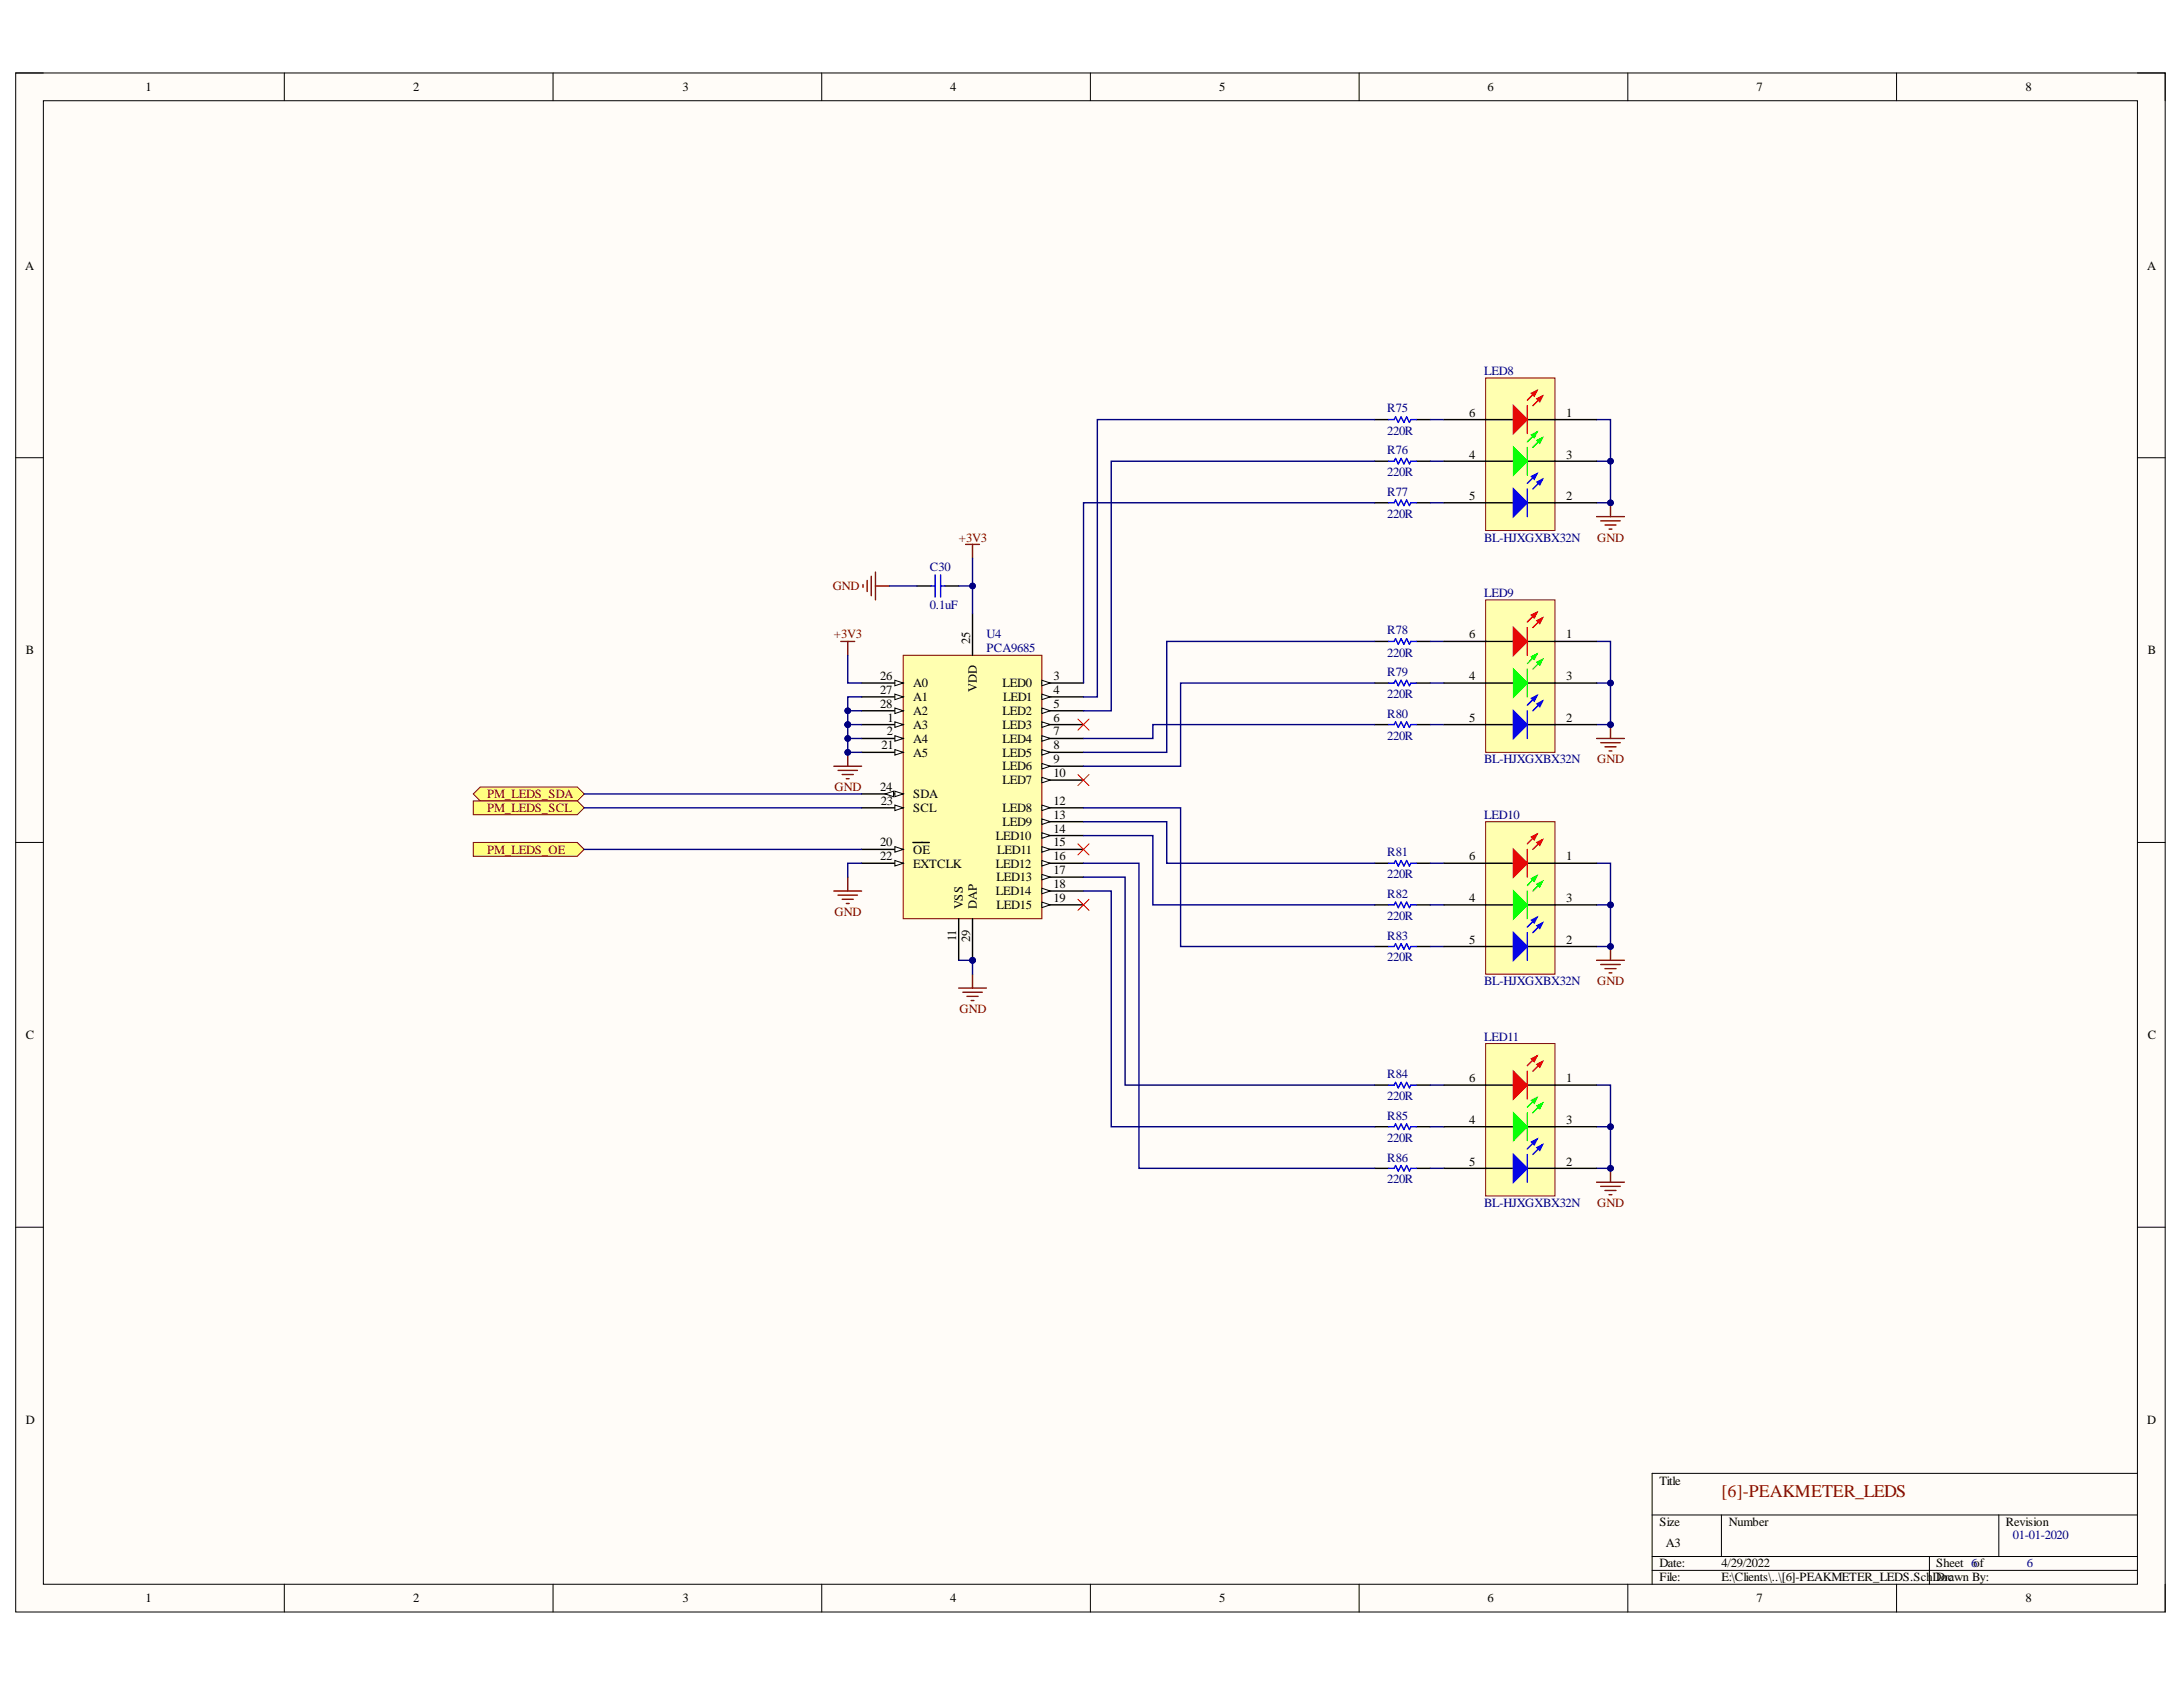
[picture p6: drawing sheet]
<svg xmlns="http://www.w3.org/2000/svg" width="279mm" height="216mm" viewBox="0 0 279 216" stroke-linecap="round" stroke-linejoin="round" font-family="sans-serif">
<defs><g id="words">
<text font-size="2.3" fill="#980000" x="220.3" y="191.6">[6]-PEAKMETER_LEDS</text>
<g font-size="1.6">
<text x="18.6" y="11.7">1</text>
<text x="52.9" y="11.7">2</text>
<text x="87.4" y="11.7">3</text>
<text x="121.6" y="11.7">4</text>
<text x="156.1" y="11.7">5</text>
<text x="190.4" y="11.7">6</text>
<text x="224.8" y="11.7">7</text>
<text x="259.2" y="11.7">8</text>
<text x="3.2" y="34.5">A</text>
<text x="274.8" y="34.5">A</text>
<text x="188" y="53.4">6</text>
<text x="200.5" y="53.4">1</text>
<text x="188" y="58.7">4</text>
<text x="200.5" y="58.7">3</text>
<text x="188" y="64">5</text>
<text x="200.5" y="64">2</text>
<text x="3.3" y="83.7">B</text>
<text x="124.2" y="82.4" transform="rotate(-90 124.2 82.4)">25</text>
<text x="188" y="81.7">6</text>
<text x="200.5" y="81.7">1</text>
<text x="274.9" y="83.7">B</text>
<text x="112.7" y="87">26</text>
<text x="112.7" y="88.8">27</text>
<text x="116.9" y="87.9">A0</text>
<text x="116.9" y="89.7">A1</text>
<text x="125" y="88.5" transform="rotate(-90 125 88.5)">VDD</text>
<text x="128.3" y="87.9">LED0</text>
<text x="128.4" y="89.7">LED1</text>
<text x="134.8" y="87">3</text>
<text x="134.8" y="88.8">4</text>
<text x="188" y="87">4</text>
<text x="200.5" y="87">3</text>
<text x="112.7" y="90.6">28</text>
<text x="112.8" y="95.9">21</text>
<text x="113.5" y="94.1">2</text>
<text x="113.6" y="92.3">1</text>
<text x="116.9" y="93.3">A3</text>
<text x="116.9" y="95">A4</text>
<text x="116.9" y="91.5">A2</text>
<text x="128.3" y="91.5">LED2</text>
<text x="128.3" y="93.3">LED3</text>
<text x="128.3" y="95">LED4</text>
<text x="134.8" y="90.6">5</text>
<text x="134.8" y="92.3">6</text>
<text x="134.8" y="94.1">7</text>
<text x="134.8" y="95.9">8</text>
<text x="188" y="92.3">5</text>
<text x="200.5" y="92.3">2</text>
<text x="112.7" y="101.2">24</text>
<text x="116.9" y="96.8">A5</text>
<text x="128.3" y="96.8">LED5</text>
<text x="128.3" y="98.6">LED6</text>
<text x="128.3" y="100.4">LED7</text>
<text x="134.8" y="97.7">9</text>
<text x="134.8" y="99.4">10</text>
<text x="112.7" y="103">23</text>
<text x="116.9" y="103.9">SCL</text>
<text x="116.9" y="102.2">SDA</text>
<text x="127.5" y="107.5">LED10</text>
<text x="128.3" y="103.9">LED8</text>
<text x="128.3" y="105.7">LED9</text>
<text x="134.8" y="103">12</text>
<text x="134.8" y="104.8">13</text>
<text x="134.8" y="106.5">14</text>
<text x="112.7" y="108.3">20</text>
<text x="112.7" y="110.1">22</text>
<text x="116.9" y="109.3">OE</text>
<text x="116.9" y="111">EXTCLK</text>
<text x="127.5" y="111">LED12</text>
<text x="127.5" y="112.8">LED13</text>
<text x="127.6" y="109.3">LED11</text>
<text x="134.8" y="108.3">15</text>
<text x="134.8" y="110.1">16</text>
<text x="134.8" y="111.9">17</text>
<text x="134.8" y="113.7">18</text>
<text x="188" y="110.1">6</text>
<text x="200.5" y="110.1">1</text>
<text x="123.2" y="116.4" transform="rotate(-90 123.2 116.4)">VSS</text>
<text x="125" y="116.4" transform="rotate(-90 125 116.4)">DAP</text>
<text x="127.5" y="114.6">LED14</text>
<text x="127.5" y="116.4">LED15</text>
<text x="134.8" y="115.4">19</text>
<text x="188" y="115.4">4</text>
<text x="200.5" y="115.4">3</text>
<text x="122.4" y="120.4" transform="rotate(-90 122.4 120.4)">11</text>
<text x="124.2" y="120.5" transform="rotate(-90 124.2 120.5)">29</text>
<text x="188" y="120.8">5</text>
<text x="200.5" y="120.8">2</text>
<text x="3.3" y="132.9">C</text>
<text x="274.9" y="132.9">C</text>
<text x="188" y="138.5">6</text>
<text x="188" y="143.8">4</text>
<text x="200.5" y="138.5">1</text>
<text x="200.5" y="143.8">3</text>
<text x="188" y="149.2">5</text>
<text x="200.5" y="149.2">2</text>
<text x="3.3" y="182.2">D</text>
<text x="274.8" y="182.2">D</text>
<text x="212.4" y="190">Title</text>
<text x="212.4" y="195.2">Size</text>
<text x="213.2" y="198">A3</text>
<text x="221.3" y="195.2">Number</text>
<text x="256.7" y="195.2">Revision</text>
<text x="212.4" y="200.6">Date:</text>
<text x="212.4" y="202.4">File:</text>
<text x="220.3" y="200.6">4/29/2022</text>
<text x="220.3" y="202.4">E:\Clients\..\[6]-PEAKMETER_LEDS.Sch</text>
<text x="247.4" y="202.4">DDorcawn By:</text>
<text x="247.8" y="200.6">Sheet 6of</text>
<text x="18.6" y="205.1">1</text>
<text x="52.9" y="205.1">2</text>
<text x="87.4" y="205.1">3</text>
<text x="121.6" y="205.1">4</text>
<text x="156.1" y="205.1">5</text>
<text x="190.4" y="205.1">6</text>
<text x="224.8" y="205.1">7</text>
<text x="259.2" y="205.1">8</text>
</g>
<g font-size="1.6" fill="#000080">
<text x="177.5" y="52.8">R75</text>
<text x="190" y="48">LED8</text>
<text x="177.5" y="55.6">220R</text>
<text x="177.5" y="58.1">R76</text>
<text x="177.5" y="61">220R</text>
<text x="177.5" y="63.4">R77</text>
<text x="177.5" y="66.3">220R</text>
<text x="190" y="69.3">BL-HJXGXBX32N</text>
<text x="119" y="73.1">C30</text>
<text x="119" y="78">0.1uF</text>
<text x="190" y="76.4">LED9</text>
<text x="126.3" y="81.7">U4</text>
<text x="126.3" y="83.5">PCA9685</text>
<text x="177.5" y="81.2">R78</text>
<text x="177.5" y="84.1">220R</text>
<text x="177.5" y="86.5">R79</text>
<text x="177.5" y="89.4">220R</text>
<text x="177.5" y="91.8">R80</text>
<text x="177.5" y="94.7">220R</text>
<text x="190" y="97.7">BL-HJXGXBX32N</text>
<text x="190" y="104.8">LED10</text>
<text x="177.5" y="109.6">R81</text>
<text x="177.5" y="112.4">220R</text>
<text x="177.5" y="114.9">R82</text>
<text x="177.5" y="117.7">220R</text>
<text x="177.5" y="120.2">R83</text>
<text x="177.5" y="123">220R</text>
<text x="190" y="126.1">BL-HJXGXBX32N</text>
<text x="190" y="133.2">LED11</text>
<text x="177.5" y="138">R84</text>
<text x="177.5" y="140.8">220R</text>
<text x="177.5" y="143.3">R85</text>
<text x="177.5" y="146.1">220R</text>
<text x="177.5" y="148.7">R86</text>
<text x="177.5" y="151.4">220R</text>
<text x="190" y="154.5">BL-HJXGXBX32N</text>
<text x="257.6" y="197">01-01-2020</text>
<text x="259.4" y="200.6">6</text>
</g>
<g font-size="1.6" fill="#800000">
<text x="122.7" y="69.3">+3V3</text>
<text x="204.4" y="69.3">GND</text>
<text x="106.6" y="75.5">GND</text>
<text x="106.7" y="81.7">+3V3</text>
<text x="106.8" y="101.2">GND</text>
<text x="204.4" y="97.7">GND</text>
<text x="62.3" y="102.2">PM_LEDS_SDA</text>
<text x="62.3" y="103.9">PM_LEDS_SCL</text>
<text x="62.3" y="109.3">PM_LEDS_OE</text>
<text x="106.8" y="117.2">GND</text>
<text x="122.8" y="129.6">GND</text>
<text x="204.4" y="126.1">GND</text>
<text x="204.4" y="154.5">GND</text>
</g>
</g></defs>
<path d="M2 9.3h275.1v197h-275.1z" fill-rule="evenodd" fill="#fffcf8"/>
<path d="M2 9.3h275.1v197h-275.1z" fill="none" stroke="#000" stroke-width=".13"/>
<path d="M5.6 12.9h268v189.9h-268z" fill-rule="evenodd" fill="#fffcf8"/>
<g fill="none" stroke="#000" stroke-width=".13">
<path d="M2 9.3h3.6M5.6 12.9h268v189.9h-268zM36.4 9.3v3.6M70.8 9.3v3.6M105.2 9.3v3.6M139.6 9.3v3.6M174 9.3v3.6M208.3 9.3v3.6M242.7 9.3v3.6M273.6 9.3h3.5v3.6M2 58.6h3.6M273.6 58.6h3.5"/>
<path d="M2 107.8h3.6M273.6 107.8h3.5M2 157.1h3.6M273.6 157.1h3.5M211.5 193.9h62.1M211.5 199.2h62.1M220.3 193.9v5.3M246.9 199.2v3.6M255.8 193.9v5.3M273.6 188.6h-62.1v14.2M36.4 202.8v3.5M70.8 202.8v3.5"/>
<path d="M105.2 202.8v3.5M139.6 202.8v3.5M174 202.8v3.5M208.3 202.8v3.5M211.5 201h62.1M242.7 202.8v3.5M277.1 202.8v3.5"/>
</g>
<circle cx="124.5" cy="122.9" r=".36" fill="#000080"/>
<circle cx="124.5" cy="122.9" r=".36" fill="none" stroke="#000080" stroke-width=".13"/>
<path d="M115.6 83.9h17.7v33.7h-17.7z" fill-rule="evenodd" fill="#ffffb0"/>
<path d="M115.6 83.9h17.7v33.7h-17.7z" fill="none" stroke="#800000" stroke-width=".13"/>
<path d="M110.3 92.7h5.3" fill="none" stroke="#000" stroke-width=".18"/>
<path d="M114.5 92.4l1.1 .3-1.1 .4z" fill="#f8fcff"/>
<path d="M114.5 92.4l1.1 .3-1.1 .4z" fill="none" stroke="#000" stroke-width=".13"/>
<path d="M110.3 94.5h5.3" fill="none" stroke="#000" stroke-width=".18"/>
<path d="M114.5 94.2l1.1 .3-1.1 .4z" fill="#f8fcff"/>
<path d="M114.5 94.2l1.1 .3-1.1 .4z" fill="none" stroke="#000" stroke-width=".13"/>
<path d="M133.3 87.4h5.4" fill="none" stroke="#000" stroke-width=".18"/>
<path d="M133.3 87.1l1.1 .3-1.1 .4z" fill="#f8fcff"/>
<path d="M133.3 87.1l1.1 .3-1.1 .4z" fill="none" stroke="#000" stroke-width=".13"/>
<path d="M133.3 89.2h5.4" fill="none" stroke="#000" stroke-width=".18"/>
<path d="M133.3 88.8l1.1 .4-1.1 .3z" fill="#f8fcff"/>
<path d="M133.3 88.8l1.1 .4-1.1 .3z" fill="none" stroke="#000" stroke-width=".13"/>
<path d="M133.3 91h5.4" fill="none" stroke="#000" stroke-width=".18"/>
<path d="M133.3 90.6l1.1 .4-1.1 .3z" fill="#f8fcff"/>
<path d="M133.3 90.6l1.1 .4-1.1 .3z" fill="none" stroke="#000" stroke-width=".13"/>
<path d="M133.3 92.7h5.4" fill="none" stroke="#000" stroke-width=".18"/>
<path d="M133.3 92.4l1.1 .3-1.1 .4z" fill="#f8fcff"/>
<path d="M133.3 92.4l1.1 .3-1.1 .4z" fill="none" stroke="#000" stroke-width=".13"/>
<path d="M133.3 94.5h5.4" fill="none" stroke="#000" stroke-width=".18"/>
<path d="M133.3 94.2l1.1 .3-1.1 .4z" fill="#f8fcff"/>
<path d="M133.3 94.2l1.1 .3-1.1 .4z" fill="none" stroke="#000" stroke-width=".13"/>
<path d="M133.3 96.3h5.4" fill="none" stroke="#000" stroke-width=".18"/>
<path d="M133.3 95.9l1.1 .4-1.1 .3z" fill="#f8fcff"/>
<path d="M133.3 95.9l1.1 .4-1.1 .3z" fill="none" stroke="#000" stroke-width=".13"/>
<path d="M133.3 98.1h5.4" fill="none" stroke="#000" stroke-width=".18"/>
<path d="M133.3 97.7l1.1 .4-1.1 .3z" fill="#f8fcff"/>
<path d="M133.3 97.7l1.1 .4-1.1 .3z" fill="none" stroke="#000" stroke-width=".13"/>
<path d="M133.3 99.8h5.4" fill="none" stroke="#000" stroke-width=".18"/>
<path d="M133.3 99.5l1.1 .3-1.1 .4z" fill="#f8fcff"/>
<path d="M133.3 99.5l1.1 .3-1.1 .4z" fill="none" stroke="#000" stroke-width=".13"/>
<path d="M122.7 117.6v5.3M133.3 103.4h5.4" fill="none" stroke="#000" stroke-width=".18"/>
<path d="M133.3 103l1.1 .4-1.1 .3z" fill="#f8fcff"/>
<path d="M133.3 103l1.1 .4-1.1 .3z" fill="none" stroke="#000" stroke-width=".13"/>
<path d="M133.3 105.2h5.4" fill="none" stroke="#000" stroke-width=".18"/>
<path d="M133.3 104.8l1.1 .4-1.1 .3z" fill="#f8fcff"/>
<path d="M133.3 104.8l1.1 .4-1.1 .3z" fill="none" stroke="#000" stroke-width=".13"/>
<path d="M133.3 106.9h5.4" fill="none" stroke="#000" stroke-width=".18"/>
<path d="M133.3 106.6l1.1 .3-1.1 .4z" fill="#f8fcff"/>
<path d="M133.3 106.6l1.1 .3-1.1 .4z" fill="none" stroke="#000" stroke-width=".13"/>
<path d="M133.3 108.7h5.4" fill="none" stroke="#000" stroke-width=".18"/>
<path d="M133.3 108.3l1.1 .4-1.1 .4z" fill="#f8fcff"/>
<path d="M133.3 108.3l1.1 .4-1.1 .4z" fill="none" stroke="#000" stroke-width=".13"/>
<path d="M133.3 110.5h5.4" fill="none" stroke="#000" stroke-width=".18"/>
<path d="M133.3 110.1l1.1 .4-1.1 .3z" fill="#f8fcff"/>
<path d="M133.3 110.1l1.1 .4-1.1 .3z" fill="none" stroke="#000" stroke-width=".13"/>
<path d="M133.3 112.3h5.4" fill="none" stroke="#000" stroke-width=".18"/>
<path d="M133.3 111.9l1.1 .4-1.1 .3z" fill="#f8fcff"/>
<path d="M133.3 111.9l1.1 .4-1.1 .3z" fill="none" stroke="#000" stroke-width=".13"/>
<path d="M133.3 114h5.4" fill="none" stroke="#000" stroke-width=".18"/>
<path d="M133.3 113.7l1.1 .3-1.1 .4z" fill="#f8fcff"/>
<path d="M133.3 113.7l1.1 .3-1.1 .4z" fill="none" stroke="#000" stroke-width=".13"/>
<path d="M133.3 115.8h5.4" fill="none" stroke="#000" stroke-width=".18"/>
<path d="M133.3 115.4l1.1 .4-1.1 .4z" fill="#f8fcff"/>
<path d="M133.3 115.4l1.1 .4-1.1 .4z" fill="none" stroke="#000" stroke-width=".13"/>
<path d="M110.3 108.7h5.3" fill="none" stroke="#000" stroke-width=".18"/>
<path d="M114.5 108.3l1.1 .4-1.1 .4z" fill="#f8fcff"/>
<path d="M114.5 108.3l1.1 .4-1.1 .4z" fill="none" stroke="#000" stroke-width=".13"/>
<path d="M110.3 96.3h5.3M116.8 107.8h2.1" fill="none" stroke="#000" stroke-width=".18"/>
<path d="M114.5 95.9l1.1 .4-1.1 .3z" fill="#f8fcff"/>
<path d="M114.5 95.9l1.1 .4-1.1 .3z" fill="none" stroke="#000" stroke-width=".13"/>
<path d="M110.3 110.5h5.3" fill="none" stroke="#000" stroke-width=".18"/>
<path d="M114.5 110.1l1.1 .4-1.1 .3z" fill="#f8fcff"/>
<path d="M114.5 110.1l1.1 .4-1.1 .3z" fill="none" stroke="#000" stroke-width=".13"/>
<path d="M110.3 103.4h5.3" fill="none" stroke="#000" stroke-width=".18"/>
<path d="M114.5 103l1.1 .4-1.1 .3z" fill="#f8fcff"/>
<path d="M114.5 103l1.1 .4-1.1 .3z" fill="none" stroke="#000" stroke-width=".13"/>
<path d="M110.3 101.6h5.3" fill="none" stroke="#000" stroke-width=".18"/>
<path d="M114.5 101.3l1.1 .3-1.1 .4z" fill="#f8fcff"/>
<path d="M114.5 101.3l1.1 .3-1.1 .4z" fill="none" stroke="#000" stroke-width=".13"/>
<path d="M113.3 101.6l1.1-.3v.7z" fill="#f8fcff"/>
<path d="M113.3 101.6l1.1-.3v.7z" fill="none" stroke="#000" stroke-width=".13"/>
<path d="M124.5 78.5v5.4M110.3 87.4h5.3" fill="none" stroke="#000" stroke-width=".18"/>
<path d="M114.5 87.1l1.1 .3-1.1 .4z" fill="#f8fcff"/>
<path d="M114.5 87.1l1.1 .3-1.1 .4z" fill="none" stroke="#000" stroke-width=".13"/>
<path d="M110.3 89.2h5.3" fill="none" stroke="#000" stroke-width=".18"/>
<path d="M114.5 88.8l1.1 .4-1.1 .3z" fill="#f8fcff"/>
<path d="M114.5 88.8l1.1 .4-1.1 .3z" fill="none" stroke="#000" stroke-width=".13"/>
<path d="M110.3 91h5.3" fill="none" stroke="#000" stroke-width=".18"/>
<path d="M114.5 90.6l1.1 .4-1.1 .3z" fill="#f8fcff"/>
<path d="M114.5 90.6l1.1 .4-1.1 .3z" fill="none" stroke="#000" stroke-width=".13"/>
<path d="M124.5 117.6v5.3" fill="none" stroke="#000" stroke-width=".18"/>
<circle cx="124.5" cy="122.9" r=".36" fill="#000080"/>
<circle cx="124.5" cy="122.9" r=".36" fill="none" stroke="#000080" stroke-width=".13"/>
<g fill="none" stroke="#000" stroke-width=".18">
<path d="M176 53.7h1.7M176 59h1.7M181.3 53.7h1.8M181.3 59h1.8M176 64.3h1.7M181.3 64.3h1.8M176 82.1h1.7M176 87.4h1.7M176 92.7h1.7M181.3 82.1h1.8M181.3 87.4h1.8M181.3 92.7h1.8"/>
<path d="M176 110.5h1.7M176 115.8h1.7M181.3 110.5h1.8M181.3 115.8h1.8M176 121.1h1.7M176 138.9h1.7M181.3 121.1h1.8M181.3 138.9h1.8M176 144.2h1.7M176 149.5h1.7M181.3 144.2h1.8M181.3 149.5h1.8"/>
</g>
<path d="M177.7 53.7h.7l.2-.3 .4 .7 .3-.7 .4 .7 .3-.7 .4 .7 .2-.4h.7M177.7 59h.7l.2-.3 .4 .7 .3-.7 .4 .7 .3-.7 .4 .7 .2-.4h.7M177.7 64.3h.7l.2-.3 .4 .7 .3-.7 .4 .7 .3-.7 .4 .7 .2-.4h.7M177.7 82.1h.7l.2-.4 .4 .7 .3-.7 .4 .7 .3-.7 .4 .7 .2-.3h.7M177.7 87.4h.7l.2-.3 .4 .7 .3-.7 .4 .7 .3-.7 .4 .7 .2-.4h.7M177.7 92.7h.7l.2-.3 .4 .7 .3-.7 .4 .7 .3-.7 .4 .7 .2-.4h.7M177.7 110.5h.7l.2-.4 .4 .7 .3-.7 .4 .7 .3-.7 .4 .7 .2-.3h.7M177.7 115.8h.7l.2-.4 .4 .8 .3-.8 .4 .8 .3-.8 .4 .8 .2-.4h.7M177.7 121.1h.7l.2-.3 .4 .7 .3-.7 .4 .7 .3-.7 .4 .7 .2-.4h.7M177.7 138.9h.7l.2-.4 .4 .7 .3-.7 .4 .7 .3-.7 .4 .7 .2-.3h.7M177.7 144.2h.7l.2-.4 .4 .8 .3-.8 .4 .8 .3-.8 .4 .8 .2-.4h.7M177.7 149.5h.7l.2-.3 .4 .7 .3-.7 .4 .7 .3-.7 .4 .7 .2-.4h.7" fill="none" stroke="#00f" stroke-width=".18"/>
<path d="M204.3 66.1h3.6M204.9 66.7h2.5M205.4 67.2h1.4M205.9 67.7h.4M206.1 64.3v1.8" fill="none" stroke="#800000" stroke-width=".18"/>
<circle cx="206.1" cy="64.3" r=".36" fill="#000080"/>
<circle cx="206.1" cy="64.3" r=".36" fill="none" stroke="#000080" stroke-width=".13"/>
<path d="M204.3 94.5h3.6M204.9 95h2.5M205.4 95.6h1.4M205.9 96.1h.4M206.1 92.7v1.8" fill="none" stroke="#800000" stroke-width=".18"/>
<circle cx="206.1" cy="92.7" r=".36" fill="#000080"/>
<circle cx="206.1" cy="92.7" r=".36" fill="none" stroke="#000080" stroke-width=".13"/>
<path d="M204.3 122.9h3.6M204.9 123.4h2.5M205.4 124h1.4M205.9 124.5h.4M206.1 121.1v1.8" fill="none" stroke="#800000" stroke-width=".18"/>
<circle cx="206.1" cy="121.1" r=".36" fill="#000080"/>
<circle cx="206.1" cy="121.1" r=".36" fill="none" stroke="#000080" stroke-width=".13"/>
<path d="M204.3 151.3h3.6M204.9 151.8h2.5M205.4 152.4h1.4M205.9 152.9h.4M206.1 149.5v1.8" fill="none" stroke="#800000" stroke-width=".18"/>
<circle cx="206.1" cy="149.5" r=".36" fill="#000080"/>
<circle cx="206.1" cy="149.5" r=".36" fill="none" stroke="#000080" stroke-width=".13"/>
<path d="M117.4 75h1.7M120.9 75h1.8" fill="none" stroke="#000" stroke-width=".18"/>
<path d="M119.1 75h.6M119.7 73.6v2.8M120.4 73.6v2.8M120.4 75h.5" fill="none" stroke="#00f" stroke-width=".18"/>
<g fill="none" stroke="#800000" stroke-width=".18">
<path d="M110.5 74.8v.4M111 74.3v1.4M111.5 73.8v2.4M112 73.2v3.6M112 75h1.8M123.6 69.7h1.8M124.5 69.7v1.7M106.7 98.1h3.6M107.3 98.6h2.4M107.6 82.1h1.8M107.8 99.1h1.4M108.3 99.7h.4"/>
<path d="M108.5 82.1v1.8M108.5 96.3v1.8M106.7 114h3.6M107.3 114.6h2.4M107.8 115.1h1.4M108.3 115.6h.4M108.5 112.3v1.7M122.7 126.5h3.5M123.2 127h2.5M123.8 127.5h1.4M124.3 128h.4M124.5 124.7v1.8"/>
</g>
<circle cx="108.5" cy="96.3" r=".36" fill="#000080"/>
<circle cx="108.5" cy="96.3" r=".36" fill="none" stroke="#000080" stroke-width=".13"/>
<path d="M60.6 101.6l.9-.9h12.4l.9 .9-.9 .9h-12.4z" fill-rule="evenodd" fill="#ffff80"/>
<path d="M60.6 101.6l.9-.9h12.4l.9 .9-.9 .9h-12.4z" fill="none" stroke="#800000" stroke-width=".13"/>
<path d="M60.6 102.5h13.3l.9 .9-.9 .9h-13.3z" fill-rule="evenodd" fill="#ffff80"/>
<path d="M60.6 102.5h13.3l.9 .9-.9 .9h-13.3z" fill="none" stroke="#800000" stroke-width=".13"/>
<path d="M60.6 107.8h13.3l.9 .9-.9 .9h-13.3z" fill-rule="evenodd" fill="#ffff80"/>
<path d="M60.6 107.8h13.3l.9 .9-.9 .9h-13.3z" fill="none" stroke="#800000" stroke-width=".13"/>
<path d="M138 92l1.4 1.4M138 99.1l1.4 1.4M139.4 92l-1.4 1.4M139.4 99.1l-1.4 1.4M138 108l1.4 1.4M138 115.1l1.4 1.4M139.4 108l-1.4 1.4M139.4 115.1l-1.4 1.4" fill="none" stroke="#f00" stroke-width=".13"/>
<g fill="none" stroke="#000080" stroke-width=".18">
<path d="M176 53.7h-35.6v35.5h-1.7M176 59h-33.8v32h-3.5M183.1 53.7h1.7M183.1 59h1.7M204.3 53.7h1.8v10.6h-1.8M176 64.3h-37.3v23.1M183.1 64.3h1.7M176 92.7h-28.4v1.8h-8.9M176 82.1h-26.7v14.2h-10.6M176 87.4h-24.9v10.7h-12.4M183.1 82.1h1.7M183.1 87.4h1.7"/>
<path d="M183.1 92.7h1.7M138.7 103.4h12.4v17.7h24.9M138.7 105.2h10.6v5.3h26.7M138.7 106.9h8.9v8.9h28.4M138.7 110.5h7.1v39h30.2M138.7 112.3h5.3v26.6h32M138.7 114h3.5v30.2h33.8M183.1 110.5h1.7M183.1 115.8h1.7M183.1 121.1h1.7M183.1 138.9h1.7M183.1 144.2h1.7"/>
<path d="M183.1 149.5h1.7"/>
</g>
<circle cx="206.1" cy="59" r=".36" fill="#000080"/>
<circle cx="206.1" cy="59" r=".36" fill="none" stroke="#000080" stroke-width=".13"/>
<circle cx="206.1" cy="64.3" r=".36" fill="#000080"/>
<circle cx="206.1" cy="64.3" r=".36" fill="none" stroke="#000080" stroke-width=".13"/>
<path d="M204.3 59h1.8" fill="none" stroke="#000080" stroke-width=".18"/>
<circle cx="206.1" cy="59" r=".36" fill="#000080"/>
<circle cx="206.1" cy="59" r=".36" fill="none" stroke="#000080" stroke-width=".13"/>
<path d="M204.3 82.1h1.8v10.6h-1.8" fill="none" stroke="#000080" stroke-width=".18"/>
<circle cx="206.1" cy="87.4" r=".36" fill="#000080"/>
<circle cx="206.1" cy="87.4" r=".36" fill="none" stroke="#000080" stroke-width=".13"/>
<circle cx="206.1" cy="92.7" r=".36" fill="#000080"/>
<circle cx="206.1" cy="92.7" r=".36" fill="none" stroke="#000080" stroke-width=".13"/>
<path d="M204.3 87.4h1.8" fill="none" stroke="#000080" stroke-width=".18"/>
<circle cx="206.1" cy="87.4" r=".36" fill="#000080"/>
<circle cx="206.1" cy="87.4" r=".36" fill="none" stroke="#000080" stroke-width=".13"/>
<path d="M204.3 110.5h1.8v10.6h-1.8" fill="none" stroke="#000080" stroke-width=".18"/>
<circle cx="206.1" cy="115.8" r=".36" fill="#000080"/>
<circle cx="206.1" cy="115.8" r=".36" fill="none" stroke="#000080" stroke-width=".13"/>
<circle cx="206.1" cy="121.1" r=".36" fill="#000080"/>
<circle cx="206.1" cy="121.1" r=".36" fill="none" stroke="#000080" stroke-width=".13"/>
<path d="M204.3 115.8h1.8" fill="none" stroke="#000080" stroke-width=".18"/>
<circle cx="206.1" cy="115.8" r=".36" fill="#000080"/>
<circle cx="206.1" cy="115.8" r=".36" fill="none" stroke="#000080" stroke-width=".13"/>
<path d="M204.3 138.9h1.8v10.6h-1.8" fill="none" stroke="#000080" stroke-width=".18"/>
<circle cx="206.1" cy="144.2" r=".36" fill="#000080"/>
<circle cx="206.1" cy="144.2" r=".36" fill="none" stroke="#000080" stroke-width=".13"/>
<circle cx="206.1" cy="149.5" r=".36" fill="#000080"/>
<circle cx="206.1" cy="149.5" r=".36" fill="none" stroke="#000080" stroke-width=".13"/>
<path d="M204.3 144.2h1.8" fill="none" stroke="#000080" stroke-width=".18"/>
<circle cx="206.1" cy="144.2" r=".36" fill="#000080"/>
<circle cx="206.1" cy="144.2" r=".36" fill="none" stroke="#000080" stroke-width=".13"/>
<path d="M122.7 75h1.8v3.5" fill="none" stroke="#000080" stroke-width=".18"/>
<circle cx="124.5" cy="75" r=".36" fill="#000080"/>
<circle cx="124.5" cy="75" r=".36" fill="none" stroke="#000080" stroke-width=".13"/>
<path d="M124.5 71.4v3.6" fill="none" stroke="#000080" stroke-width=".18"/>
<circle cx="124.5" cy="75" r=".36" fill="#000080"/>
<circle cx="124.5" cy="75" r=".36" fill="none" stroke="#000080" stroke-width=".13"/>
<path d="M113.8 75h3.6M122.7 122.9h1.8v1.8" fill="none" stroke="#000080" stroke-width=".18"/>
<circle cx="124.5" cy="122.9" r=".36" fill="#000080"/>
<circle cx="124.5" cy="122.9" r=".36" fill="none" stroke="#000080" stroke-width=".13"/>
<path d="M108.5 83.9v3.5h1.8M108.5 94.5h1.8M74.8 108.7h35.5M74.8 103.4h35.5M74.8 101.6h35.5M110.3 110.5h-1.8v1.8" fill="none" stroke="#000080" stroke-width=".18"/>
<circle cx="108.5" cy="94.5" r=".36" fill="#000080"/>
<circle cx="108.5" cy="94.5" r=".36" fill="none" stroke="#000080" stroke-width=".13"/>
<path d="M108.5 92.7h1.8" fill="none" stroke="#000080" stroke-width=".18"/>
<circle cx="108.5" cy="92.7" r=".36" fill="#000080"/>
<circle cx="108.5" cy="92.7" r=".36" fill="none" stroke="#000080" stroke-width=".13"/>
<path d="M108.5 92.7v3.6h1.8" fill="none" stroke="#000080" stroke-width=".18"/>
<circle cx="108.5" cy="92.7" r=".36" fill="#000080"/>
<circle cx="108.5" cy="92.7" r=".36" fill="none" stroke="#000080" stroke-width=".13"/>
<circle cx="108.5" cy="94.5" r=".36" fill="#000080"/>
<circle cx="108.5" cy="94.5" r=".36" fill="none" stroke="#000080" stroke-width=".13"/>
<circle cx="108.5" cy="96.3" r=".36" fill="#000080"/>
<circle cx="108.5" cy="96.3" r=".36" fill="none" stroke="#000080" stroke-width=".13"/>
<path d="M110.3 89.2h-1.8v1.8" fill="none" stroke="#000080" stroke-width=".18"/>
<circle cx="108.5" cy="91" r=".36" fill="#000080"/>
<circle cx="108.5" cy="91" r=".36" fill="none" stroke="#000080" stroke-width=".13"/>
<path d="M110.3 91h-1.8v1.7" fill="none" stroke="#000080" stroke-width=".18"/>
<circle cx="108.5" cy="91" r=".36" fill="#000080"/>
<circle cx="108.5" cy="91" r=".36" fill="none" stroke="#000080" stroke-width=".13"/>
<circle cx="108.5" cy="92.7" r=".36" fill="#000080"/>
<circle cx="108.5" cy="92.7" r=".36" fill="none" stroke="#000080" stroke-width=".13"/>
<path d="M190.1 48.4h8.9v19.5h-8.9z" fill-rule="evenodd" fill="#ffffb0"/>
<path d="M190.1 48.4h8.9v19.5h-8.9z" fill="none" stroke="#800000" stroke-width=".13"/>
<path d="M184.8 53.7h8.9M184.8 59h8.9M195.5 53.7h8.8M195.5 59h8.8M184.8 64.3h8.9M195.5 64.3h8.8" fill="none" stroke="#000" stroke-width=".18"/>
<path d="M193.7 51.9l1.8 1.8-1.8 1.8z" fill="#f00"/>
<path d="M193.7 51.9l1.8 1.8-1.8 1.8zM196.7 50l-1.2 1.2M197.4 50.7l-1.2 1.2" fill="none" stroke="#f00" stroke-width=".18"/>
<path d="M196.7 51l.7-.3-.3 .7z" fill="#f00"/>
<path d="M196.7 51l.7-.3-.3 .7z" fill="none" stroke="#f00" stroke-width=".18"/>
<path d="M196 50.3l.7-.3-.3 .7z" fill="#f00"/>
<path d="M195.5 51.9v3.6M196 50.3l.7-.3-.3 .7z" fill="none" stroke="#f00" stroke-width=".18"/>
<path d="M193.7 57.3l1.8 1.7-1.8 1.8z" fill="#0f0"/>
<path d="M193.7 57.3l1.8 1.7-1.8 1.8zM196.7 55.3l-1.2 1.2M197.4 56l-1.2 1.3" fill="none" stroke="#0f0" stroke-width=".18"/>
<path d="M196.7 56.4l.7-.4-.3 .7z" fill="#0f0"/>
<path d="M196.7 56.4l.7-.4-.3 .7z" fill="none" stroke="#0f0" stroke-width=".18"/>
<path d="M196 55.7l.7-.4-.3 .7z" fill="#0f0"/>
<path d="M195.5 57.3v3.5M196 55.7l.7-.4-.3 .7z" fill="none" stroke="#0f0" stroke-width=".18"/>
<path d="M193.7 62.6l1.8 1.7-1.8 1.8z" fill="#00f"/>
<path d="M193.7 62.6l1.8 1.7-1.8 1.8zM196.7 60.6l-1.2 1.3M197.4 61.3l-1.2 1.3" fill="none" stroke="#00f" stroke-width=".18"/>
<path d="M196.7 61.7l.7-.4-.3 .7z" fill="#00f"/>
<path d="M196.7 61.7l.7-.4-.3 .7z" fill="none" stroke="#00f" stroke-width=".18"/>
<path d="M196 61l.7-.4-.3 .7z" fill="#00f"/>
<path d="M195.5 62.6v3.5M196 61l.7-.4-.3 .7z" fill="none" stroke="#00f" stroke-width=".18"/>
<path d="M190.1 76.8h8.9v19.5h-8.9z" fill-rule="evenodd" fill="#ffffb0"/>
<path d="M190.1 76.8h8.9v19.5h-8.9z" fill="none" stroke="#800000" stroke-width=".13"/>
<path d="M184.8 82.1h8.9M184.8 87.4h8.9M184.8 92.7h8.9M195.5 82.1h8.8M195.5 87.4h8.8M195.5 92.7h8.8" fill="none" stroke="#000" stroke-width=".18"/>
<path d="M193.7 80.3l1.8 1.8-1.8 1.8z" fill="#f00"/>
<path d="M196.7 78.4l-1.2 1.2M197.4 79.1l-1.2 1.2M193.7 80.3l1.8 1.8-1.8 1.8z" fill="none" stroke="#f00" stroke-width=".18"/>
<path d="M196.7 79.4l.7-.3-.3 .7z" fill="#f00"/>
<path d="M196.7 79.4l.7-.3-.3 .7z" fill="none" stroke="#f00" stroke-width=".18"/>
<path d="M196 78.7l.7-.3-.3 .7z" fill="#f00"/>
<path d="M196 78.7l.7-.3-.3 .7zM195.5 80.3v3.6" fill="none" stroke="#f00" stroke-width=".18"/>
<path d="M193.7 85.6l1.8 1.8-1.8 1.8z" fill="#0f0"/>
<path d="M193.7 85.6l1.8 1.8-1.8 1.8zM196.7 83.7l-1.2 1.2M197.4 84.4l-1.2 1.2" fill="none" stroke="#0f0" stroke-width=".18"/>
<path d="M196.7 84.8l.7-.4-.3 .7z" fill="#0f0"/>
<path d="M196.7 84.8l.7-.4-.3 .7z" fill="none" stroke="#0f0" stroke-width=".18"/>
<path d="M196 84l.7-.3-.3 .7z" fill="#0f0"/>
<path d="M195.5 85.6v3.6M196 84l.7-.3-.3 .7z" fill="none" stroke="#0f0" stroke-width=".18"/>
<path d="M193.7 91l1.8 1.7-1.8 1.8z" fill="#00f"/>
<path d="M193.7 91l1.8 1.7-1.8 1.8zM196.7 89l-1.2 1.2M197.4 89.7l-1.2 1.3" fill="none" stroke="#00f" stroke-width=".18"/>
<path d="M196.7 90.1l.7-.4-.3 .7z" fill="#00f"/>
<path d="M196.7 90.1l.7-.4-.3 .7z" fill="none" stroke="#00f" stroke-width=".18"/>
<path d="M196 89.4l.7-.4-.3 .7z" fill="#00f"/>
<path d="M195.5 91v3.5M196 89.4l.7-.4-.3 .7z" fill="none" stroke="#00f" stroke-width=".18"/>
<path d="M190.1 105.2h8.9v19.5h-8.9z" fill-rule="evenodd" fill="#ffffb0"/>
<path d="M190.1 105.2h8.9v19.5h-8.9z" fill="none" stroke="#800000" stroke-width=".13"/>
<path d="M184.8 110.5h8.9M184.8 115.8h8.9M195.5 110.5h8.8M195.5 115.8h8.8M184.8 121.1h8.9M195.5 121.1h8.8" fill="none" stroke="#000" stroke-width=".18"/>
<path d="M193.7 108.7l1.8 1.8-1.8 1.8z" fill="#f00"/>
<path d="M193.7 108.7l1.8 1.8-1.8 1.8zM196.7 106.8l-1.2 1.2M197.4 107.5l-1.2 1.2" fill="none" stroke="#f00" stroke-width=".18"/>
<path d="M196.7 107.8l.7-.3-.3 .7z" fill="#f00"/>
<path d="M196.7 107.8l.7-.3-.3 .7z" fill="none" stroke="#f00" stroke-width=".18"/>
<path d="M196 107.1l.7-.3-.3 .7z" fill="#f00"/>
<path d="M195.5 108.7v3.6M196 107.1l.7-.3-.3 .7z" fill="none" stroke="#f00" stroke-width=".18"/>
<path d="M193.7 114l1.8 1.8-1.8 1.8z" fill="#0f0"/>
<path d="M193.7 114l1.8 1.8-1.8 1.8zM196.7 112.1l-1.2 1.2M197.4 112.8l-1.2 1.2" fill="none" stroke="#0f0" stroke-width=".18"/>
<path d="M196.7 113.1l.7-.3-.3 .7z" fill="#0f0"/>
<path d="M196.7 113.1l.7-.3-.3 .7z" fill="none" stroke="#0f0" stroke-width=".18"/>
<path d="M196 112.4l.7-.3-.3 .7z" fill="#0f0"/>
<path d="M195.5 114v3.6M196 112.4l.7-.3-.3 .7z" fill="none" stroke="#0f0" stroke-width=".18"/>
<path d="M193.7 119.4l1.8 1.7-1.8 1.8z" fill="#00f"/>
<path d="M193.7 119.4l1.8 1.7-1.8 1.8zM196.7 117.4l-1.2 1.2M197.4 118.1l-1.2 1.3" fill="none" stroke="#00f" stroke-width=".18"/>
<path d="M196.7 118.5l.7-.4-.3 .7z" fill="#00f"/>
<path d="M196.7 118.5l.7-.4-.3 .7z" fill="none" stroke="#00f" stroke-width=".18"/>
<path d="M196 117.8l.7-.4-.3 .7z" fill="#00f"/>
<path d="M195.5 119.4v3.5M196 117.8l.7-.4-.3 .7z" fill="none" stroke="#00f" stroke-width=".18"/>
<path d="M190.1 133.6h8.9v19.5h-8.9z" fill-rule="evenodd" fill="#ffffb0"/>
<path d="M190.1 133.6h8.9v19.5h-8.9z" fill="none" stroke="#800000" stroke-width=".13"/>
<path d="M184.8 138.9h8.9M195.5 138.9h8.8M184.8 144.2h8.9M184.8 149.5h8.9M195.5 144.2h8.8M195.5 149.5h8.8" fill="none" stroke="#000" stroke-width=".18"/>
<path d="M193.7 137.1l1.8 1.8-1.8 1.7z" fill="#f00"/>
<path d="M193.7 137.1l1.8 1.8-1.8 1.7zM196.7 135.1l-1.2 1.3M197.4 135.9l-1.2 1.2" fill="none" stroke="#f00" stroke-width=".18"/>
<path d="M196.7 136.2l.7-.3-.3 .7z" fill="#f00"/>
<path d="M196.7 136.2l.7-.3-.3 .7z" fill="none" stroke="#f00" stroke-width=".18"/>
<path d="M196 135.5l.7-.4-.3 .8z" fill="#f00"/>
<path d="M195.5 137.1v3.5M196 135.5l.7-.4-.3 .8z" fill="none" stroke="#f00" stroke-width=".18"/>
<path d="M193.7 142.4l1.8 1.8-1.8 1.8z" fill="#0f0"/>
<path d="M193.7 142.4l1.8 1.8-1.8 1.8zM196.7 140.5l-1.2 1.2M197.4 141.2l-1.2 1.2" fill="none" stroke="#0f0" stroke-width=".18"/>
<path d="M196.7 141.5l.7-.3-.3 .7z" fill="#0f0"/>
<path d="M196.7 141.5l.7-.3-.3 .7z" fill="none" stroke="#0f0" stroke-width=".18"/>
<path d="M196 140.8l.7-.3-.3 .7z" fill="#0f0"/>
<path d="M195.5 142.4v3.6M196 140.8l.7-.3-.3 .7z" fill="none" stroke="#0f0" stroke-width=".18"/>
<path d="M193.7 147.7l1.8 1.8-1.8 1.8z" fill="#00f"/>
<path d="M193.7 147.7l1.8 1.8-1.8 1.8zM196.7 145.8l-1.2 1.2M197.4 146.5l-1.2 1.2" fill="none" stroke="#00f" stroke-width=".18"/>
<path d="M196.7 146.9l.7-.4-.3 .7z" fill="#00f"/>
<path d="M196.7 146.9l.7-.4-.3 .7z" fill="none" stroke="#00f" stroke-width=".18"/>
<path d="M196 146.2l.7-.4-.3 .7z" fill="#00f"/>
<path d="M195.5 147.7v3.6M196 146.2l.7-.4-.3 .7z" fill="none" stroke="#00f" stroke-width=".18"/>
<use href="#words"/>
</svg>
